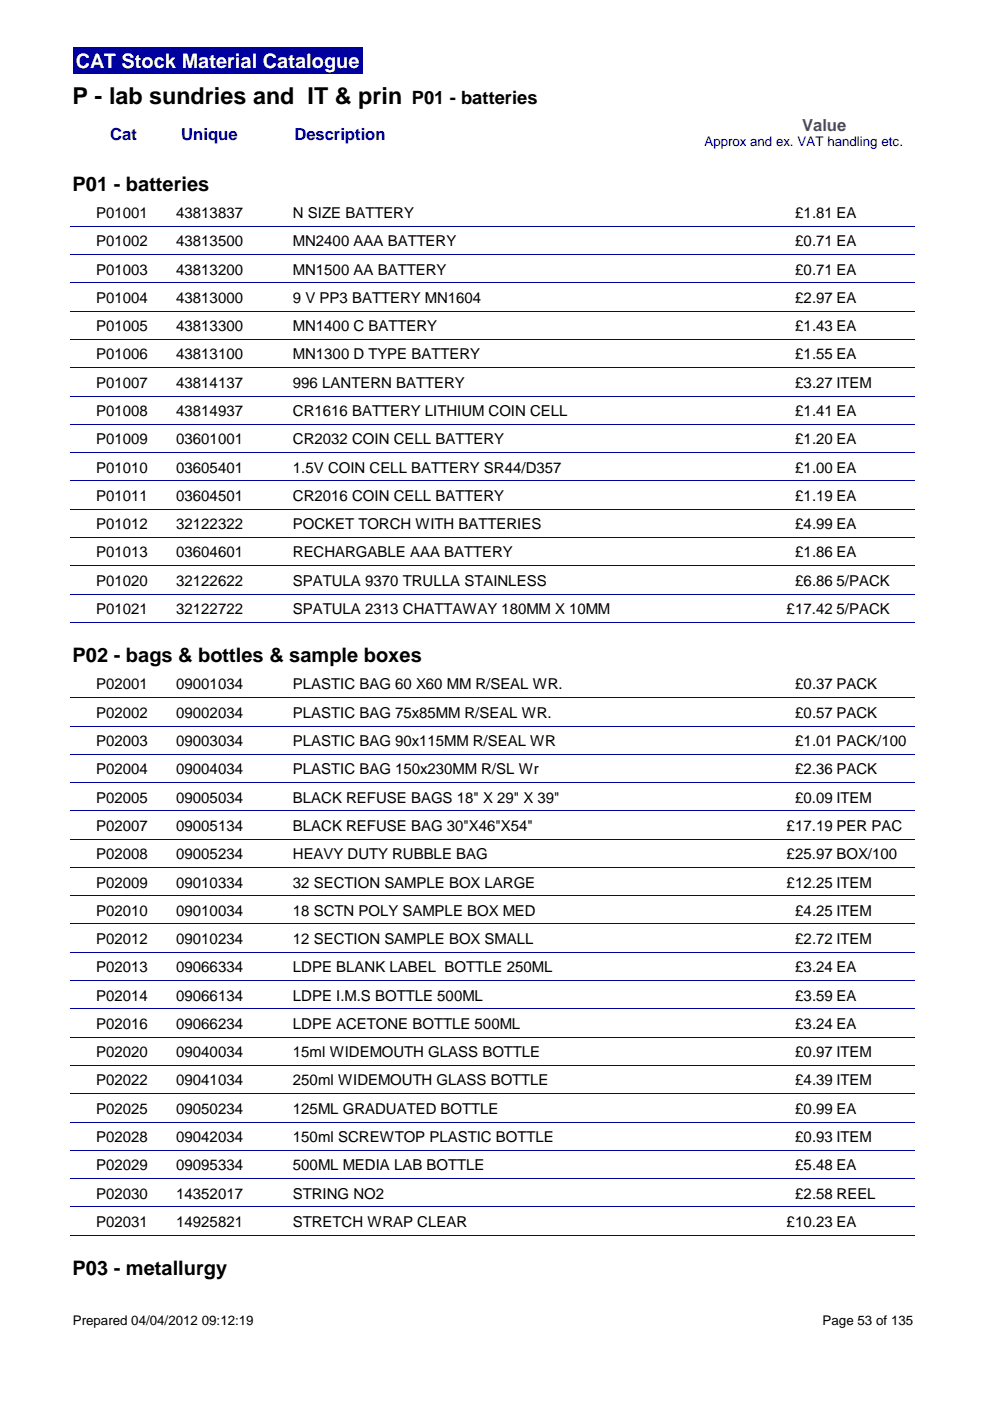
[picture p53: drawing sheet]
<svg xmlns="http://www.w3.org/2000/svg" width="210mm" height="297mm" viewBox="0 0 210 297" stroke-linecap="round" stroke-linejoin="round" font-family="sans-serif">
<defs><g id="words">
<text font-size="4.9" x="15.4" y="22.1">P - lab sundries and IT &amp; prin</text>
<text font-size="4.2" fill="#fff" x="16" y="14.4">CAT Stock Material Catalogue</text>
<g font-size="4.2">
<text x="15.4" y="40.5">P01 - batteries</text>
<text x="15.4" y="140.5">P02 - bags &amp; bottles &amp; sample boxes</text>
<text x="15.4" y="270.4">P03 - metallurgy</text>
</g>
<text font-size="3.9" x="87.3" y="22.1">P01 - batteries</text>
<g font-size="3.5" fill="#00009e">
<text x="23.4" y="29.7">Cat</text>
<text x="38.4" y="29.8">Unique</text>
<text x="62.4" y="29.8">Description</text>
</g>
<text font-size="3.5" fill="#800080" x="170.1" y="27.7">Value</text>
<g font-size="3.2">
<text x="20.4" y="46.2">P01001</text>
<text x="37.3" y="46.2">43813837</text>
<text x="62.1" y="46.2">N SIZE BATTERY</text>
<text x="168.6" y="46.2">£1.81 EA</text>
<text x="20.4" y="52.2">P01002</text>
<text x="37.3" y="52.2">43813500</text>
<text x="62.1" y="52.2">MN2400 AAA BATTERY</text>
<text x="168.6" y="52.2">£0.71 EA</text>
<text x="20.4" y="58.2">P01003</text>
<text x="37.3" y="58.2">43813200</text>
<text x="62.1" y="58.2">MN1500 AA BATTERY</text>
<text x="168.6" y="58.2">£0.71 EA</text>
<text x="20.4" y="64.2">P01004</text>
<text x="37.3" y="64.2">43813000</text>
<text x="62.1" y="64.2">9 V PP3 BATTERY MN1604</text>
<text x="168.6" y="64.2">£2.97 EA</text>
<text x="20.4" y="70.2">P01005</text>
<text x="37.3" y="70.2">43813300</text>
<text x="62.1" y="70.2">MN1400 C BATTERY</text>
<text x="168.6" y="70.2">£1.43 EA</text>
<text x="20.4" y="76.2">P01006</text>
<text x="37.3" y="76.2">43813100</text>
<text x="62.1" y="76.2">MN1300 D TYPE BATTERY</text>
<text x="168.6" y="76.2">£1.55 EA</text>
<text x="20.4" y="82.2">P01007</text>
<text x="37.3" y="82.2">43814137</text>
<text x="62.1" y="82.2">996 LANTERN BATTERY</text>
<text x="168.6" y="82.2">£3.27 ITEM</text>
<text x="20.4" y="88.2">P01008</text>
<text x="37.3" y="88.2">43814937</text>
<text x="62.1" y="88.2">CR1616 BATTERY LITHIUM COIN CELL</text>
<text x="168.6" y="88.2">£1.41 EA</text>
<text x="20.4" y="94.2">P01009</text>
<text x="37.3" y="94.2">03601001</text>
<text x="62.1" y="94.2">CR2032 COIN CELL BATTERY</text>
<text x="168.6" y="94.2">£1.20 EA</text>
<text x="20.4" y="100.2">P01010</text>
<text x="37.3" y="100.2">03605401</text>
<text x="62.1" y="100.2">1.5V COIN CELL BATTERY SR44/D357</text>
<text x="168.6" y="100.2">£1.00 EA</text>
<text x="20.4" y="106.2">P01011</text>
<text x="37.3" y="106.2">03604501</text>
<text x="62.1" y="106.2">CR2016 COIN CELL BATTERY</text>
<text x="168.6" y="106.2">£1.19 EA</text>
<text x="20.4" y="112.2">P01012</text>
<text x="37.3" y="112.2">32122322</text>
<text x="62.1" y="112.2">POCKET TORCH WITH BATTERIES</text>
<text x="168.6" y="112.2">£4.99 EA</text>
<text x="20.4" y="118.2">P01013</text>
<text x="37.3" y="118.2">03604601</text>
<text x="62.1" y="118.2">RECHARGABLE AAA BATTERY</text>
<text x="168.6" y="118.2">£1.86 EA</text>
<text x="20.4" y="124.2">P01020</text>
<text x="37.3" y="124.2">32122622</text>
<text x="62.1" y="124.2">SPATULA 9370 TRULLA STAINLESS</text>
<text x="168.6" y="124.2">£6.86 5/PACK</text>
<text x="20.4" y="130.2">P01021</text>
<text x="37.3" y="130.2">32122722</text>
<text x="62.1" y="130.2">SPATULA 2313 CHATTAWAY 180MM X 10MM</text>
<text x="166.8" y="130.2">£17.42 5/PACK</text>
<text x="20.4" y="146.2">P02001</text>
<text x="37.3" y="146.2">09001034</text>
<text x="62.1" y="146.2">PLASTIC BAG 60 X60 MM R/SEAL WR.</text>
<text x="168.6" y="146.2">£0.37 PACK</text>
<text x="20.4" y="152.2">P02002</text>
<text x="37.3" y="152.2">09002034</text>
<text x="62.1" y="152.2">PLASTIC BAG 75x85MM R/SEAL WR.</text>
<text x="168.6" y="152.2">£0.57 PACK</text>
<text x="20.4" y="158.2">P02003</text>
<text x="37.3" y="158.2">09003034</text>
<text x="62.1" y="158.2">PLASTIC BAG 90x115MM R/SEAL WR</text>
<text x="168.6" y="158.2">£1.01 PACK/100</text>
<text x="20.4" y="164.2">P02004</text>
<text x="37.3" y="164.2">09004034</text>
<text x="62.1" y="164.2">PLASTIC BAG 150x230MM R/SL Wr</text>
<text x="168.6" y="164.2">£2.36 PACK</text>
<text x="20.4" y="170.2">P02005</text>
<text x="37.3" y="170.2">09005034</text>
<text x="62.1" y="170.2">BLACK REFUSE BAGS 18&quot; X 29&quot; X 39&quot;</text>
<text x="168.6" y="170.2">£0.09 ITEM</text>
<text x="20.4" y="176.1">P02007</text>
<text x="37.3" y="176.1">09005134</text>
<text x="62.1" y="176.1">BLACK REFUSE BAG 30&quot;X46&quot;X54&quot;</text>
<text x="166.8" y="176.1">£17.19 PER PAC</text>
<text x="20.4" y="182.2">P02008</text>
<text x="37.3" y="182.2">09005234</text>
<text x="62.1" y="182.2">HEAVY DUTY RUBBLE BAG</text>
<text x="166.8" y="182.2">£25.97 BOX/100</text>
<text x="20.4" y="188.2">P02009</text>
<text x="37.3" y="188.2">09010334</text>
<text x="62.1" y="188.2">32 SECTION SAMPLE BOX LARGE</text>
<text x="166.8" y="188.2">£12.25 ITEM</text>
<text x="20.4" y="194.1">P02010</text>
<text x="37.3" y="194.1">09010034</text>
<text x="62.1" y="194.1">18 SCTN POLY SAMPLE BOX MED</text>
<text x="168.6" y="194.1">£4.25 ITEM</text>
<text x="20.4" y="200.2">P02012</text>
<text x="37.3" y="200.2">09010234</text>
<text x="62.1" y="200.2">12 SECTION SAMPLE BOX SMALL</text>
<text x="168.6" y="200.2">£2.72 ITEM</text>
<text x="20.4" y="206.2">P02013</text>
<text x="37.3" y="206.2">09066334</text>
<text x="62.1" y="206.2">LDPE BLANK LABEL BOTTLE 250ML</text>
<text x="168.6" y="206.2">£3.24 EA</text>
<text x="20.4" y="212.1">P02014</text>
<text x="37.3" y="212.1">09066134</text>
<text x="62.1" y="212.1">LDPE I.M.S BOTTLE 500ML</text>
<text x="168.6" y="212.1">£3.59 EA</text>
<text x="20.4" y="218.1">P02016</text>
<text x="37.3" y="218.1">09066234</text>
<text x="62.1" y="218.1">LDPE ACETONE BOTTLE 500ML</text>
<text x="168.6" y="218.1">£3.24 EA</text>
<text x="20.4" y="224.2">P02020</text>
<text x="37.3" y="224.2">09040034</text>
<text x="62.1" y="224.2">15ml WIDEMOUTH GLASS BOTTLE</text>
<text x="168.6" y="224.2">£0.97 ITEM</text>
<text x="20.4" y="230.1">P02022</text>
<text x="37.3" y="230.1">09041034</text>
<text x="62.1" y="230.1">250ml WIDEMOUTH GLASS BOTTLE</text>
<text x="168.6" y="230.1">£4.39 ITEM</text>
<text x="20.4" y="236.1">P02025</text>
<text x="37.3" y="236.1">09050234</text>
<text x="62.1" y="236.1">125ML GRADUATED BOTTLE</text>
<text x="168.6" y="236.1">£0.99 EA</text>
<text x="20.4" y="242.1">P02028</text>
<text x="37.3" y="242.1">09042034</text>
<text x="62.1" y="242.1">150ml SCREWTOP PLASTIC BOTTLE</text>
<text x="168.6" y="242.1">£0.93 ITEM</text>
<text x="20.4" y="248.1">P02029</text>
<text x="37.3" y="248.1">09095334</text>
<text x="62.1" y="248.1">500ML MEDIA LAB BOTTLE</text>
<text x="168.6" y="248.1">£5.48 EA</text>
<text x="20.4" y="254.1">P02030</text>
<text x="37.3" y="254.1">14352017</text>
<text x="62.1" y="254.1">STRING NO2</text>
<text x="168.6" y="254.1">£2.58 REEL</text>
<text x="20.4" y="260.1">P02031</text>
<text x="37.3" y="260.1">14925821</text>
<text x="62.1" y="260.1">STRETCH WRAP CLEAR</text>
<text x="166.8" y="260.1">£10.23 EA</text>
</g>
<text font-size="2.8" fill="#00009e" x="149.4" y="30.9">Approx and ex. VAT handling etc.</text>
<g font-size="2.8">
<text x="15.4" y="281">Prepared 04/04/2012 09:12:19</text>
<text x="174.4" y="281">Page 53 of 135</text>
</g>
</g></defs>
<path d="M15.4 10h61.4v5.6h-61.4z" fill="#00009e"/>
<g fill="none" stroke="#00009e" stroke-width=".21">
<path d="M15 48h179M15 54h179M15 60h179M15 66h179M15 72h179M15 78h179M15 84h179M15 90h179M15 96h179M15 102h179M15 108h179M15 113.9h179"/>
<path d="M15 120h179M15 126h179M15 131.9h179M15 147.9h179M15 153.9h179M15 159.9h179M15 165.9h179M15 171.9h179M15 177.9h179M15 183.9h179M15 189.9h179M15 195.9h179"/>
<path d="M15 201.9h179M15 207.9h179M15 213.9h179M15 219.9h179M15 225.9h179M15 231.9h179M15 237.9h179M15 243.9h179M15 249.9h179M15 255.9h179M15 261.9h179"/>
</g>
<use href="#words"/>
</svg>
